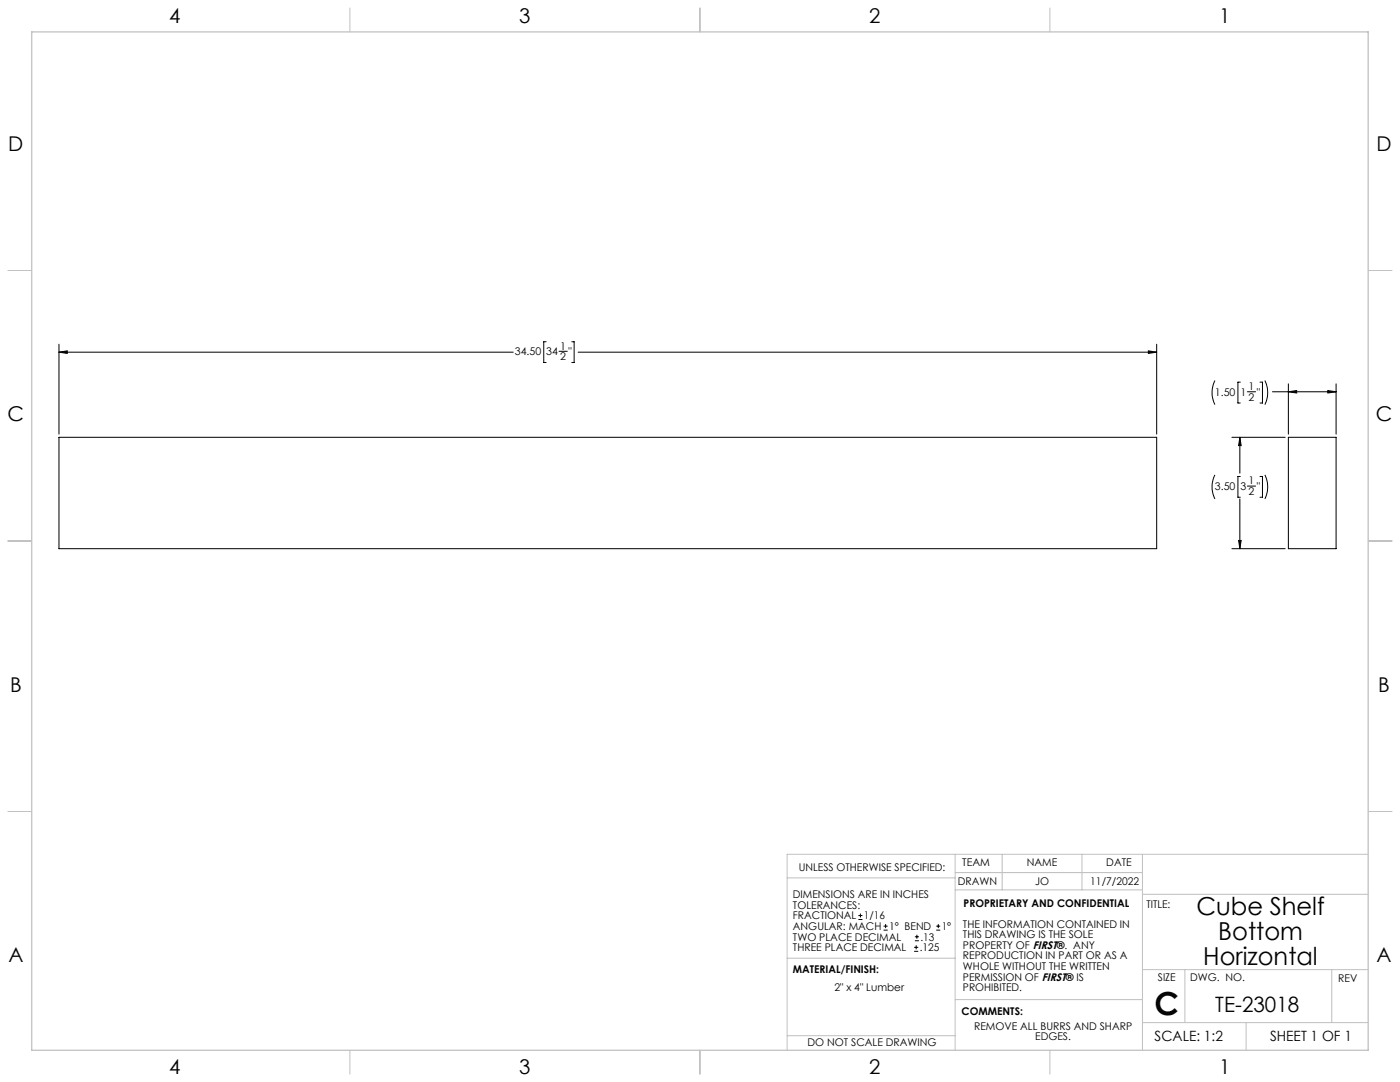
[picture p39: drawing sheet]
<svg xmlns="http://www.w3.org/2000/svg" width="559mm" height="432mm" viewBox="0 0 559 432" stroke-linecap="round" stroke-linejoin="round" font-family="sans-serif">
<defs><g id="words">
<text font-size="12.7" x="460.9" y="405.2">C</text>
<g font-size="9.9">
<text x="477.6" y="365.2">Cube Shelf</text>
<text x="486.3" y="375.1">Bottom</text>
<text x="480.3" y="385">Horizontal</text>
</g>
<text font-size="8.5" x="485.1" y="404">TE-23018</text>
<g font-size="8.1">
<text x="67.6" y="9.3">4</text>
<text x="207.3" y="9.3">3</text>
<text x="347" y="9.3">2</text>
<text x="486.7" y="9.3">1</text>
<text x="3.3" y="60.1">D</text>
<text x="549.4" y="60.1">D</text>
<text x="3" y="168">C</text>
<text x="549.1" y="168">C</text>
<text x="4" y="276">B</text>
<text x="550.1" y="276">B</text>
<text x="3.3" y="383.9">A</text>
<text x="549.4" y="383.9">A</text>
<text x="67.6" y="428.4">4</text>
<text x="207.3" y="428.4">3</text>
<text x="347" y="428.4">2</text>
<text x="486.7" y="428.4">1</text>
</g>
<g font-size="5.6">
<text x="460.9" y="415.2">SCALE: 1:2</text>
<text x="507" y="415.2">SHEET 1 OF 1</text>
</g>
<g font-size="4.2">
<text x="205.5" y="141.9">34.50</text>
<text x="218" y="141.9">34</text>
<text x="223.6" y="139.6">1</text>
<text x="223.6" y="143.7">2</text>
<text x="226.9" y="141.9">&quot;</text>
<text x="498.4" y="155.7">1</text>
<text x="484.9" y="158">1.50</text>
<text x="495.1" y="158">1</text>
<text x="498.4" y="159.9">2</text>
<text x="501.6" y="158">&quot;</text>
<text x="484.9" y="195.6">3.50</text>
<text x="495.1" y="195.6">3</text>
<text x="498.4" y="193.3">1</text>
<text x="498.4" y="197.5">2</text>
<text x="501.6" y="195.6">&quot;</text>
<text x="318.8" y="347.7">UNLESS OTHERWISE SPECIFIED:</text>
<text x="384.1" y="345.5">TEAM</text>
<text x="409.9" y="345.7">NAME</text>
<text x="441.6" y="345.7">DATE</text>
<text x="382.3" y="353.3">DRAWN</text>
<text x="413.2" y="353.3">JO</text>
<text x="435.2" y="353.3">11/7/2022</text>
<text x="316.5" y="358.5">DIMENSIONS ARE IN INCHES</text>
<text x="316.5" y="362.7">TOLERANCES:</text>
<text x="384.6" y="361.9">PROPRIETARY AND CONFIDENTIAL</text>
<text x="457.6" y="362.3">TITLE:</text>
<text x="316.5" y="371.2">ANGULAR: MACH</text>
<text x="316.5" y="366.9">FRACTIONAL</text>
<text x="344.8" y="366.9">1/16</text>
<text x="354.9" y="371.2">1° BEND</text>
<text x="375.9" y="371.2">1°</text>
<text x="384.4" y="370.2">THE INFORMATION CONTAINED IN</text>
<text x="316.5" y="375.4">TWO PLACE DECIMAL</text>
<text x="367.4" y="375.4">.13</text>
<text x="384.4" y="374.4">THIS DRAWING IS THE SOLE</text>
<text x="316.5" y="379.6">THREE PLACE DECIMAL</text>
<text x="367.1" y="379.6">.125</text>
<text x="384.4" y="378.6">PROPERTY OF FIRST®. ANY</text>
<text x="384.4" y="382.9">REPRODUCTION IN PART OR AS A</text>
<text x="316.5" y="388.4">MATERIAL/FINISH:</text>
<text x="384.4" y="387.1">WHOLE WITHOUT THE WRITTEN</text>
<text x="333.1" y="395.6">2&quot; x 4&quot; Lumber</text>
<text x="384.4" y="391.3">PERMISSION OF FIRST® IS</text>
<text x="384.4" y="395.6">PROHIBITED.</text>
<text x="462.2" y="391.3">SIZE</text>
<text x="475.1" y="391.3">DWG. NO.</text>
<text x="534.1" y="391.8">REV</text>
<text x="383.8" y="405.1">COMMENTS:</text>
<text x="388.8" y="410.9">REMOVE ALL BURRS AND SHARP</text>
<text x="322.3" y="417.6">DO NOT SCALE DRAWING</text>
<text x="413.2" y="415.2">EDGES.</text>
</g>
</g></defs>
<g fill="none" stroke="#c0c0c0" stroke-width=".4">
<path d="M139.7 3.2v9.5M279.4 3.2v9.5M419.1 3.2v9.5M3.1 107.9h9.6M546.1 107.9h9.5M3.1 215.9h9.6M546.1 215.9h9.5M3.1 323.8h9.6M546.1 323.8h9.5M314.2 350.3h67M381.2 340.9v78.2M381.2 355.1h74.8"/>
<path d="M381.2 348.2h74.8M400 340.9v14.2M431.9 340.9v14.2M456 340.9v78.2M456 356.9h90.1M546.1 340.9h-231.9v78.2M314.2 382.4h67.2M381.2 398.9h74.8M456 387h90.1M472.9 387v21.1M531.6 387v21.1M139.7 419.1v9.6"/>
<path d="M279.4 419.1v9.6M314.2 413.3h67M419.1 419.1v9.6M456 408.1h90.1M497.4 408.1v11"/>
</g>
<path d="M12.7 12.7h533.4v406.4h-533.4z" fill="none" stroke="#c0c0c0" stroke-width=".5"/>
<g fill="none" stroke="#000" stroke-width=".4">
<path d="M23.5 137.4v35.8M218 136.4h-1v8.3h1M228.2 136.4h1v8.3h-1M461.7 137.4v35.8M23.5 140.5l3.3-.5v1zM23.5 140.5h181.4M223.1 140.2h3.3M230.8 140.5h230.9M458.4 140l3.3 .5-3.3 .5zM484.9 151.9a10.7 10.7 0 0 0 0 9.6M495.1 152.5h-1v8.3h1M497.9 156.4h3.3"/>
<path d="M502.9 152.5h1v8.3h-1M504.9 151.9a10.7 10.7 0 0 1 0 9.6M507.9 156.4h25.4M514.2 156.4l3.4-.5v.9zM514.2 153.2v20M530 155.9l3.3 .5-3.3 .4zM533.3 153.2v20M23.5 174.5h438.2v44.5h-438.2zM491.7 174.5h21.3M494.9 174.5l.5 3.3h-1zM494.9 174.5v14.3M514.2 174.5h19.1v44.5h-19.1z"/>
<path d="M484.9 189.5a10.7 10.7 0 0 0 0 9.6M494.9 199.1v19.9M495.1 190.1h-1v8.3h1M497.9 194h3.3M502.9 190.1h1v8.3h-1M504.9 189.5a10.7 10.7 0 0 1 0 9.6M491.7 219h21.3M494.4 215.7h1l-.5 3.3zM342.6 367h1.6M342.6 365.4h1.6M343.4 364.6v1.5M352.7 371.2h1.6"/>
<path d="M352.7 369.6h1.6M353.5 368.8v1.6M364.9 379.7h1.6M364.9 378.1h1.6M365.2 375.4h1.6M365.2 373.8h1.6M365.7 377.3v1.5M366 373v1.6M373.7 371.2h1.6M373.7 369.6h1.6M374.5 368.8v1.6"/>
</g>
<path d="M23.5 140.5l3.3-.5v1zM458.4 140l3.3 .5-3.3 .5zM494.4 215.7h1l-.5 3.3zM494.9 174.5l.5 3.3h-1zM514.2 156.4l3.4-.5v.9zM530 155.9l3.3 .5-3.3 .4z" fill="#000"/>
<use href="#words"/>
</svg>
